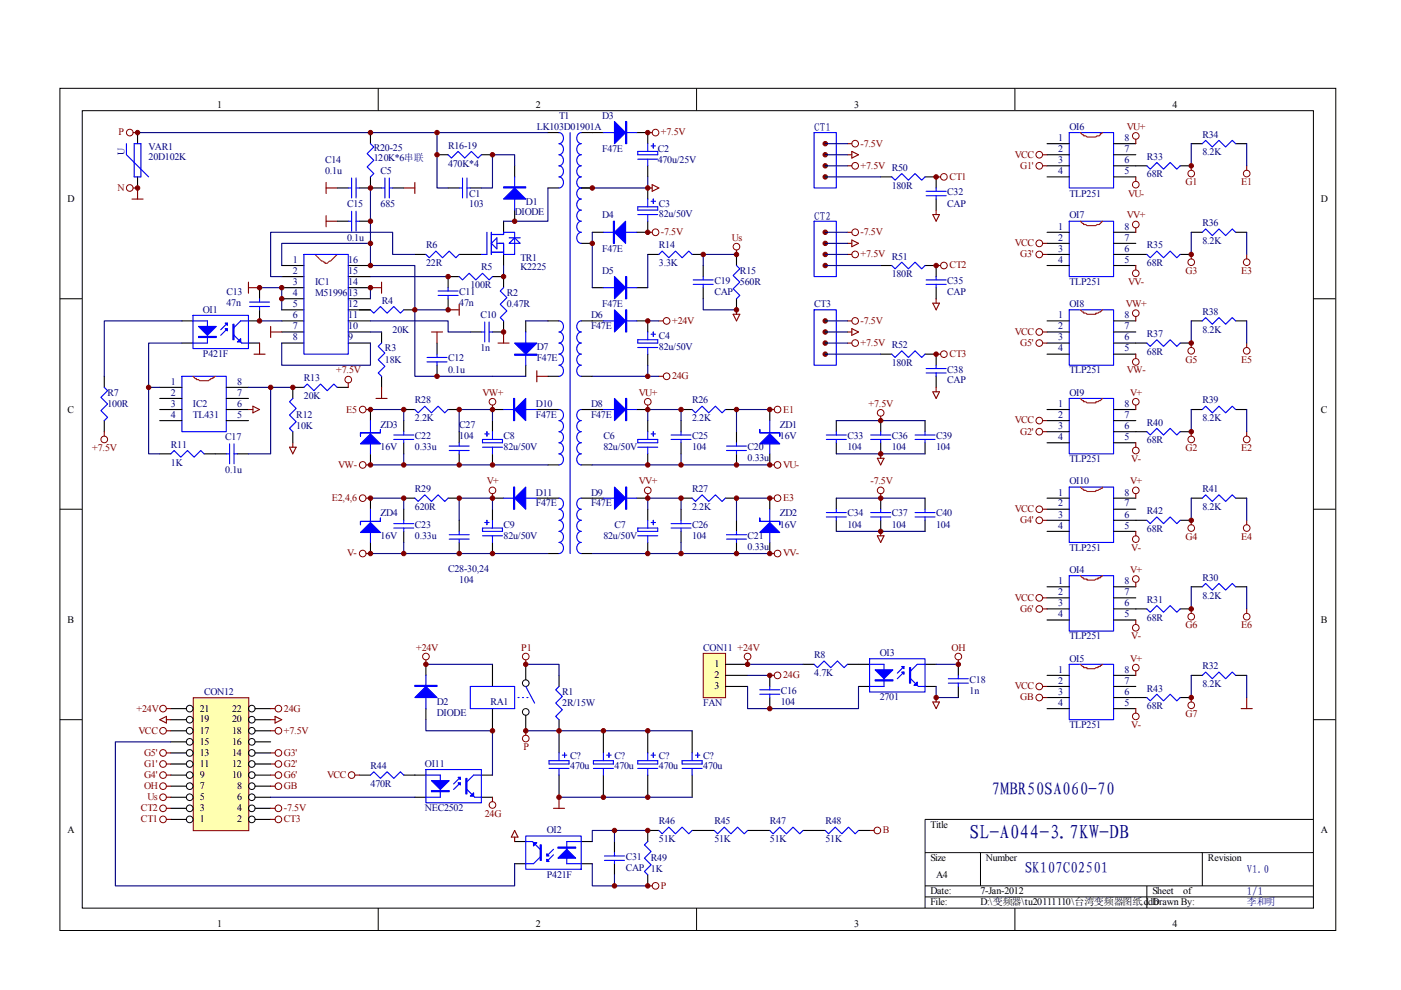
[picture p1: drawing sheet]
<svg xmlns="http://www.w3.org/2000/svg" width="297mm" height="210mm" viewBox="0 0 297 210" stroke-linecap="round" stroke-linejoin="round" font-family="sans-serif">
<defs><g id="words">
<text font-size="4.2" fill="#000080" x="205.6" y="177.8">SL-A044-3.7KW-DB</text>
<text font-size="3.8" fill="#000080" x="210.2" y="168.5">7MBR50SA060-70</text>
<text font-size="3.3" fill="#000080" x="217.3" y="185">SK107C02501</text>
<g font-size="2.3" fill="#000080">
<text x="172.6" y="27.8">CT1</text>
<text x="172.6" y="46.6">CT2</text>
<text x="264.3" y="185.2">V1.0</text>
<text x="264.3" y="189.8">1/1</text>
</g>
<g font-size="2.1">
<text x="46.1" y="22.9">1</text>
<text x="113.6" y="22.9">2</text>
<text x="181.1" y="22.9">3</text>
<text x="248.6" y="22.9">4</text>
<text x="14.3" y="42.8">D</text>
<text x="280.1" y="42.8">D</text>
<text x="14.3" y="87.5">C</text>
<text x="280.1" y="87.5">C</text>
<text x="14.3" y="132.1">B</text>
<text x="280.1" y="132.1">B</text>
<text x="151.5" y="141.5">1</text>
<text x="151.5" y="143.8">2</text>
<text x="151.5" y="146.1">3</text>
<text x="42.3" y="155.5">17</text>
<text x="42.3" y="153.2">19</text>
<text x="42.3" y="150.9">21</text>
<text x="49.2" y="155.5">18</text>
<text x="49.2" y="153.2">20</text>
<text x="49.2" y="150.9">22</text>
<text x="42.3" y="160.3">13</text>
<text x="42.3" y="157.9">15</text>
<text x="49.2" y="160.3">14</text>
<text x="49.2" y="157.9">16</text>
<text x="42.3" y="167.3">7</text>
<text x="42.3" y="164.9">9</text>
<text x="42.3" y="162.6">11</text>
<text x="49.2" y="164.9">10</text>
<text x="49.2" y="162.6">12</text>
<text x="50.3" y="167.3">8</text>
<text x="42.3" y="172">3</text>
<text x="42.3" y="169.6">5</text>
<text x="50.3" y="172">4</text>
<text x="50.3" y="169.6">6</text>
<text x="14.3" y="176.7">A</text>
<text x="42.3" y="174.3">1</text>
<text x="50.3" y="174.3">2</text>
<text x="197.3" y="175.5">Title</text>
<text x="280.1" y="176.7">A</text>
<text x="197.3" y="182.6">Size</text>
<text x="209" y="182.6">Number</text>
<text x="256.1" y="182.6">Revision</text>
<text x="197.3" y="189.6">Date:</text>
<text x="197.3" y="192">File:</text>
<text x="198.5" y="186.1">A4</text>
<text x="207.9" y="189.6">7-Jan-2012</text>
<text x="207.9" y="192">D:\变频器\tu20111110\台湾变频器图纸.ddb</text>
<text x="244.3" y="189.6">Sheet</text>
<text x="244.3" y="192">Drawn By:</text>
<text x="250.9" y="189.6">of</text>
<text x="46.1" y="196.6">1</text>
<text x="113.6" y="196.6">2</text>
<text x="181.1" y="196.6">3</text>
<text x="248.6" y="196.6">4</text>
</g>
<g font-size="2.1" fill="#800000">
<text x="25.1" y="28.7">P</text>
<text x="140.1" y="28.7">+7.5V</text>
<text x="238.9" y="27.5">VU+</text>
<text x="182.5" y="31.1">-7.5V</text>
<text x="182.5" y="35.7">+7.5V R50</text>
<text x="215.1" y="33.5">VCC</text>
<text x="216.3" y="35.7">G1'</text>
<text x="24.9" y="40.5">N</text>
<text x="201.3" y="38.1">CT1</text>
<text x="239.2" y="41.7">VU-</text>
<text x="251.4" y="39.3">G1</text>
<text x="263.1" y="39.3">E1</text>
<text x="238.9" y="46.3">VV+</text>
<text x="140.1" y="49.9">-7.5V</text>
<text x="155.2" y="51.1">Us</text>
<text x="182.5" y="49.9">-7.5V</text>
<text x="215.1" y="52.2">VCC</text>
<text x="182.5" y="54.5">+7.5V R51</text>
<text x="201.3" y="56.9">CT2</text>
<text x="216.3" y="54.5">G3'</text>
<text x="251.4" y="58.1">G3</text>
<text x="263.1" y="58.1">E3</text>
<text x="238.7" y="65.1">VW+</text>
<text x="239.2" y="60.5">VV-</text>
<text x="142.5" y="68.7">+24V</text>
<text x="182.5" y="68.7">-7.5V</text>
<text x="215.1" y="71">VCC</text>
<text x="182.5" y="73.3">+7.5V R52</text>
<text x="201.3" y="75.7">CT3</text>
<text x="216.3" y="73.3">G5'</text>
<text x="251.4" y="76.9">G5</text>
<text x="263.1" y="76.9">E5</text>
<text x="71.3" y="79.2">+7.5V</text>
<text x="102.3" y="83.9">VW+</text>
<text x="135.5" y="83.9">VU+</text>
<text x="142.5" y="80.4">24G</text>
<text x="238.9" y="79.2">VW-</text>
<text x="239.6" y="83.9">V+</text>
<text x="73.4" y="87.5">E5</text>
<text x="166" y="87.5">E1</text>
<text x="184.1" y="86.3">+7.5V</text>
<text x="215.1" y="89.8">VCC</text>
<text x="19.6" y="95.7">+7.5V</text>
<text x="216.3" y="92.1">G2'</text>
<text x="251.4" y="95.7">G2</text>
<text x="263.1" y="95.7">E2</text>
<text x="71.7" y="99.2">VW-</text>
<text x="166" y="99.2">VU-</text>
<text x="239.9" y="98">V-</text>
<text x="70.4" y="106.2">E2,4,6</text>
<text x="103.2" y="102.7">V+</text>
<text x="135.5" y="102.7">VV+</text>
<text x="166" y="106.2">E3</text>
<text x="184.6" y="102.7">-7.5V</text>
<text x="239.6" y="102.7">V+</text>
<text x="215.1" y="108.6">VCC</text>
<text x="216.3" y="110.9">G4'</text>
<text x="73.6" y="118">V-</text>
<text x="166" y="118">VV-</text>
<text x="239.9" y="116.8">V-</text>
<text x="251.4" y="114.5">G4</text>
<text x="263.1" y="114.5">E4</text>
<text x="239.6" y="121.5">V+</text>
<text x="215.1" y="127.4">VCC</text>
<text x="216.3" y="129.7">G6'</text>
<text x="88.2" y="137.9">+24V</text>
<text x="110.5" y="137.9">P1</text>
<text x="201.8" y="137.9">OH</text>
<text x="239.9" y="135.6">V-</text>
<text x="251.4" y="133.2">G6</text>
<text x="263.1" y="133.2">E6</text>
<text x="166" y="143.8">24G</text>
<text x="239.6" y="140.3">V+</text>
<text x="215.1" y="146.1">VCC</text>
<text x="216.3" y="148.5">GB</text>
<text x="29" y="150.9">+24V</text>
<text x="29.4" y="155.5">VCC</text>
<text x="60.2" y="150.9">24G</text>
<text x="60.2" y="155.5">+7.5V</text>
<text x="239.9" y="154.4">V-</text>
<text x="251.4" y="152">G7</text>
<text x="30.6" y="160.3">G5'</text>
<text x="60.2" y="160.3">G3'</text>
<text x="111" y="159.1">P</text>
<text x="30.6" y="162.6">G1'</text>
<text x="30.6" y="164.9">G4'</text>
<text x="30.6" y="167.3">OH</text>
<text x="60.2" y="167.3">GB</text>
<text x="60.2" y="162.6">G2'</text>
<text x="60.2" y="164.9">G6'</text>
<text x="69.3" y="164.9">VCC</text>
<text x="29.9" y="172">CT2</text>
<text x="31.2" y="169.6">Us</text>
<text x="60.2" y="172">-7.5V</text>
<text x="102.8" y="173.2">24G</text>
<text x="29.9" y="174.3">CT1</text>
<text x="60.2" y="174.3">CT3</text>
<text x="187.2" y="176.7">B</text>
<text x="140.1" y="188.4">P</text>
</g>
<g font-size="2.1" fill="#000080">
<text x="113.8" y="27.5">LK103D01901A</text>
<text x="118.5" y="25.2">T1</text>
<text x="127.7" y="25.2">D3</text>
<text x="224.4" y="29.9">1</text>
<text x="226.7" y="27.5">OI6</text>
<text x="238.4" y="29.9">8</text>
<text x="254.9" y="29.2">R34</text>
<text x="26.4" y="32.8" transform="rotate(-90 26.4 32.8)">U</text>
<text x="31.5" y="31.8">VAR1</text>
<text x="31.5" y="33.9">20D102K</text>
<text x="68.9" y="34.6">C14</text>
<text x="79.2" y="32">R20-25</text>
<text x="79.2" y="34.1">120K*6串联</text>
<text x="95" y="31.5">R16-19</text>
<text x="95" y="35.3">470K*4</text>
<text x="127.7" y="32.3">F47E</text>
<text x="139.4" y="32.3">C2</text>
<text x="139.4" y="34.6">470u/25V</text>
<text x="224.4" y="32.3">2</text>
<text x="224.4" y="34.6">3</text>
<text x="238.4" y="34.6">6</text>
<text x="238.4" y="32.3">7</text>
<text x="243.2" y="33.9">R33</text>
<text x="254.9" y="32.9">8.2K</text>
<text x="68.9" y="36.9">0.1u</text>
<text x="80.7" y="36.9">C5</text>
<text x="99.5" y="41.7">C1</text>
<text x="189.1" y="40">180R</text>
<text x="200.8" y="41.4">C32</text>
<text x="224.4" y="36.9">4</text>
<text x="226.7" y="41.7">TLP251</text>
<text x="238.4" y="36.9">5</text>
<text x="243.2" y="37.6">68R</text>
<text x="73.6" y="44">C15</text>
<text x="80.7" y="44">685</text>
<text x="99.5" y="44">103</text>
<text x="109.1" y="45.6">DIODE</text>
<text x="111.5" y="43.5">D1</text>
<text x="127.7" y="46.3">D4</text>
<text x="139.7" y="43.8">C3</text>
<text x="139.7" y="46.1">82u/50V</text>
<text x="200.8" y="43.8">CAP</text>
<text x="226.7" y="46.3">OI7</text>
<text x="73.6" y="51.1">0.1u</text>
<text x="90.3" y="52.7">R6</text>
<text x="127.7" y="53.4">F47E</text>
<text x="139.7" y="52.7">R14</text>
<text x="224.4" y="48.7">1</text>
<text x="224.4" y="51.1">2</text>
<text x="224.4" y="53.4">3</text>
<text x="238.4" y="53.4">6</text>
<text x="238.4" y="51.1">7</text>
<text x="238.4" y="48.7">8</text>
<text x="243.2" y="52.7">R35</text>
<text x="254.9" y="48">R36</text>
<text x="254.9" y="51.7">8.2K</text>
<text x="62.1" y="55.7">1</text>
<text x="62.1" y="58.1">2</text>
<text x="73.8" y="58.1">15</text>
<text x="73.8" y="55.7">16</text>
<text x="90.3" y="56.4">22R</text>
<text x="102" y="57.3">R5</text>
<text x="110.3" y="55.3">TR1</text>
<text x="110.3" y="57.3">K2225</text>
<text x="127.7" y="58.1">D5</text>
<text x="139.7" y="56.4">3.3K</text>
<text x="156.9" y="58.1">R15</text>
<text x="189.1" y="58.8">180R</text>
<text x="224.4" y="55.7">4</text>
<text x="238.4" y="55.7">5</text>
<text x="243.2" y="56.4">68R</text>
<text x="48" y="62.5">C13</text>
<text x="48" y="64.9">47n</text>
<text x="62.1" y="60.5">3</text>
<text x="62.1" y="62.8">4</text>
<text x="62.1" y="65.1">5</text>
<text x="66.8" y="60.5">IC1</text>
<text x="66.8" y="62.8">M5199613</text>
<text x="73.8" y="65.1">12</text>
<text x="73.8" y="60.5">14</text>
<text x="80.9" y="64.4">R4</text>
<text x="97.4" y="62.5">C11</text>
<text x="97.4" y="64.9">47n</text>
<text x="99.7" y="61.1">100R</text>
<text x="107.4" y="62.8">R2</text>
<text x="107.4" y="65.1">0.47R</text>
<text x="127.7" y="65.1">F47E</text>
<text x="151.5" y="60.2">C19</text>
<text x="151.5" y="62.5">CAP</text>
<text x="156.9" y="60.5">560R</text>
<text x="172.6" y="65.1">CT3</text>
<text x="200.8" y="60.2">C35</text>
<text x="200.8" y="62.5">CAP</text>
<text x="226.7" y="60.5">TLP251</text>
<text x="226.7" y="65.1">OI8</text>
<text x="43" y="66.3">OI1</text>
<text x="62.1" y="67.5">6</text>
<text x="62.1" y="69.8">7</text>
<text x="73.8" y="69.8">10</text>
<text x="73.8" y="67.5">11</text>
<text x="83.2" y="70.5">20K</text>
<text x="101.9" y="67.5">C10</text>
<text x="125.3" y="67.5">D6</text>
<text x="125.3" y="69.8">F47E</text>
<text x="139.7" y="71.9">C4</text>
<text x="224.4" y="67.5">1</text>
<text x="224.4" y="69.8">2</text>
<text x="238.4" y="69.8">7</text>
<text x="238.4" y="67.5">8</text>
<text x="243.2" y="71.5">R37</text>
<text x="254.9" y="66.7">R38</text>
<text x="254.9" y="70.5">8.2K</text>
<text x="43" y="75.7">P421F</text>
<text x="62.1" y="72.2">8</text>
<text x="73.8" y="72.2">9</text>
<text x="81.6" y="74.5">R3</text>
<text x="81.6" y="76.9">18K</text>
<text x="95" y="76.6">C12</text>
<text x="101.9" y="74.5">1n</text>
<text x="113.8" y="74.3">D7</text>
<text x="113.8" y="76.6">F47E</text>
<text x="139.7" y="74.3">82u/50V</text>
<text x="189.1" y="77.6">180R</text>
<text x="224.4" y="72.2">3</text>
<text x="224.4" y="74.5">4</text>
<text x="238.4" y="74.5">5</text>
<text x="238.4" y="72.2">6</text>
<text x="243.2" y="75.2">68R</text>
<text x="22.8" y="83.9">R7</text>
<text x="36.2" y="81.5">1</text>
<text x="36.2" y="83.9">2</text>
<text x="50.3" y="83.9">7</text>
<text x="50.3" y="81.5">8</text>
<text x="64.4" y="80.9">R13</text>
<text x="95" y="79">0.1u</text>
<text x="200.8" y="79">C38</text>
<text x="200.8" y="81.3">CAP</text>
<text x="226.7" y="79.2">TLP251</text>
<text x="226.7" y="83.9">OI9</text>
<text x="22.8" y="86.3">100R</text>
<text x="36.2" y="86.3">3</text>
<text x="36.2" y="88.6">4</text>
<text x="40.9" y="86.3">IC2</text>
<text x="40.9" y="88.6">TL431</text>
<text x="50.3" y="88.6">5</text>
<text x="50.3" y="86.3">6</text>
<text x="62.8" y="88.6">R12</text>
<text x="64.4" y="84.6">20K</text>
<text x="88" y="85.5">R28</text>
<text x="88" y="89.3">2.2K</text>
<text x="113.6" y="86.3">D10</text>
<text x="113.6" y="88.6">F47E</text>
<text x="125.3" y="86.3">D8</text>
<text x="125.3" y="88.6">F47E</text>
<text x="146.7" y="85.5">R26</text>
<text x="146.7" y="89.3">2.2K</text>
<text x="224.4" y="86.3">1</text>
<text x="224.4" y="88.6">2</text>
<text x="238.4" y="88.6">7</text>
<text x="238.4" y="86.3">8</text>
<text x="254.9" y="85.5">R39</text>
<text x="254.9" y="89.3">8.2K</text>
<text x="36.2" y="94.9">R11</text>
<text x="47.8" y="93.3">C17</text>
<text x="62.8" y="90.9">10K</text>
<text x="80.7" y="90.7">ZD3</text>
<text x="80.7" y="95.4">16V</text>
<text x="88" y="93.1">C22</text>
<text x="88" y="95.4">0.33u</text>
<text x="97.4" y="90.7">C27</text>
<text x="97.4" y="93.1">104</text>
<text x="106.8" y="93.1">C8</text>
<text x="106.8" y="95.4">82u/50V</text>
<text x="127.9" y="93.1">C6</text>
<text x="127.9" y="95.4">82u/50V</text>
<text x="146.7" y="93.1">C25</text>
<text x="146.7" y="95.4">104</text>
<text x="158.5" y="95.4">C20</text>
<text x="165.4" y="90.7">ZD1</text>
<text x="165.4" y="93.1">16V</text>
<text x="179.7" y="93.1">C33</text>
<text x="179.7" y="95.4">104</text>
<text x="189.1" y="93.1">C36</text>
<text x="189.1" y="95.4">104</text>
<text x="198.5" y="93.1">C39</text>
<text x="198.5" y="95.4">104</text>
<text x="224.4" y="90.9">3</text>
<text x="224.4" y="93.3">4</text>
<text x="238.4" y="93.3">5</text>
<text x="238.4" y="90.9">6</text>
<text x="243.2" y="90.3">R40</text>
<text x="243.2" y="94">68R</text>
<text x="36.2" y="98.7">1K</text>
<text x="47.8" y="100.3">0.1u</text>
<text x="158.5" y="97.8">0.33u</text>
<text x="226.7" y="98">TLP251</text>
<text x="88" y="104.3">R29</text>
<text x="113.6" y="105.1">D11</text>
<text x="113.6" y="107.4">F47E</text>
<text x="125.3" y="105.1">D9</text>
<text x="125.3" y="107.4">F47E</text>
<text x="146.7" y="104.3">R27</text>
<text x="224.4" y="105.1">1</text>
<text x="224.4" y="107.4">2</text>
<text x="226.7" y="102.7">OI10</text>
<text x="238.4" y="107.4">7</text>
<text x="238.4" y="105.1">8</text>
<text x="254.9" y="104.3">R41</text>
<text x="80.7" y="109.5">ZD4</text>
<text x="88" y="108.1">620R</text>
<text x="88" y="111.9">C23</text>
<text x="106.8" y="111.9">C9</text>
<text x="130.3" y="111.9">C7</text>
<text x="146.7" y="108.1">2.2K</text>
<text x="146.7" y="111.9">C26</text>
<text x="165.4" y="109.5">ZD2</text>
<text x="165.4" y="111.9">16V</text>
<text x="179.7" y="109.5">C34</text>
<text x="179.7" y="111.9">104</text>
<text x="189.1" y="109.5">C37</text>
<text x="189.1" y="111.9">104</text>
<text x="198.5" y="109.5">C40</text>
<text x="198.5" y="111.9">104</text>
<text x="224.4" y="109.7">3</text>
<text x="224.4" y="112.1">4</text>
<text x="238.4" y="112.1">5</text>
<text x="238.4" y="109.7">6</text>
<text x="243.2" y="109.1">R42</text>
<text x="243.2" y="112.8">68R</text>
<text x="254.9" y="108.1">8.2K</text>
<text x="80.7" y="114.2">16V</text>
<text x="88" y="114.2">0.33u</text>
<text x="106.8" y="114.2">82u/50V</text>
<text x="127.9" y="114.2">82u/50V</text>
<text x="146.7" y="114.2">104</text>
<text x="158.5" y="114.2">C21</text>
<text x="158.5" y="116.6">0.33u</text>
<text x="226.7" y="116.8">TLP251</text>
<text x="95" y="121.3">C28-30,24</text>
<text x="97.4" y="123.6">104</text>
<text x="224.4" y="123.9">1</text>
<text x="226.7" y="121.5">OI4</text>
<text x="238.4" y="123.9">8</text>
<text x="254.9" y="123.1">R30</text>
<text x="224.4" y="126.2">2</text>
<text x="224.4" y="128.5">3</text>
<text x="224.4" y="130.9">4</text>
<text x="238.4" y="130.9">5</text>
<text x="238.4" y="128.5">6</text>
<text x="238.4" y="126.2">7</text>
<text x="243.2" y="127.9">R31</text>
<text x="243.2" y="131.6">68R</text>
<text x="254.9" y="126.9">8.2K</text>
<text x="149.1" y="137.9">CON11 +24V</text>
<text x="226.7" y="135.6">TLP251</text>
<text x="172.6" y="139.5">R8</text>
<text x="172.6" y="143.4">4.7K</text>
<text x="186.5" y="139.1">OI3</text>
<text x="224.4" y="142.6">1</text>
<text x="226.7" y="140.3">OI5</text>
<text x="238.4" y="142.6">8</text>
<text x="254.9" y="141.9">R32</text>
<text x="43.3" y="147.3">CON12</text>
<text x="92.6" y="149.5">D2</text>
<text x="104" y="149.5">RA1</text>
<text x="119.2" y="147.3">R1</text>
<text x="119.2" y="149.7">2R/15W</text>
<text x="149.1" y="149.7">FAN</text>
<text x="165.5" y="147.1">C16</text>
<text x="165.5" y="149.5">104</text>
<text x="186.5" y="148.5">2701</text>
<text x="205.6" y="144.7">C18</text>
<text x="205.6" y="147.1">1n</text>
<text x="224.4" y="145">2</text>
<text x="224.4" y="147.3">3</text>
<text x="224.4" y="149.7">4</text>
<text x="238.4" y="149.7">5</text>
<text x="238.4" y="147.3">6</text>
<text x="238.4" y="145">7</text>
<text x="243.2" y="146.7">R43</text>
<text x="254.9" y="145.7">8.2K</text>
<text x="92.6" y="151.8">DIODE</text>
<text x="226.7" y="154.4">TLP251</text>
<text x="243.2" y="150.4">68R</text>
<text x="120.9" y="161">C?</text>
<text x="130.3" y="161">C?</text>
<text x="139.7" y="161">C?</text>
<text x="149.1" y="161">C?</text>
<text x="78.6" y="163.1">R44</text>
<text x="78.6" y="166.8">470R</text>
<text x="90.1" y="162.6">OI11</text>
<text x="120.9" y="163.1">470u</text>
<text x="130.3" y="163.1">470u</text>
<text x="139.7" y="163.1">470u</text>
<text x="149.1" y="163.1">470u</text>
<text x="90.1" y="172">NEC2502</text>
<text x="115.9" y="176.7">OI2</text>
<text x="139.7" y="174.8">R46</text>
<text x="139.7" y="178.6">51K</text>
<text x="151.5" y="174.8">R45</text>
<text x="151.5" y="178.6">51K</text>
<text x="163.2" y="174.8">R47</text>
<text x="163.2" y="178.6">51K</text>
<text x="175" y="174.8">R48</text>
<text x="175" y="178.6">51K</text>
<text x="132.7" y="182.3">C31</text>
<text x="132.7" y="184.7">CAP 1K</text>
<text x="138" y="182.6">R49</text>
<text x="115.9" y="186.1">P421F</text>
<text x="264.3" y="192">李和明</text>
</g>
</g></defs>
<g fill="none" stroke="#000" stroke-width=".21">
<path d="M12.7 18.7h270.5v178.6h-270.5zM80.2 18.7v4.7M147.7 18.7v4.7M215.2 18.7v4.7M17.4 23.5h261.1v169h-261.1zM12.7 63.3h4.7M278.4 63.3h4.7M12.7 108h4.7M278.4 108h4.7M12.7 152.6h4.7M278.4 152.6h4.7M278.4 173.7h-82.3v18.8"/>
<path d="M80.2 192.5v4.7M147.7 192.5v4.7M196.1 180.8h82.3M196.1 187.8h82.3M196.1 190.2h82.3M207.9 180.8v7M215.2 192.5v4.7M243.2 187.8v4.7M254.9 180.8v7"/>
</g>
<g fill="none" stroke="#800000" stroke-width=".21">
<circle cx="27.5" cy="39.9" r=".71"/>
<circle cx="27.5" cy="28.1" r=".71"/>
<circle cx="139" cy="28.1" r=".71"/>
<circle cx="139" cy="49.2" r=".71"/>
<circle cx="156.1" cy="52.3" r=".71"/>
<circle cx="141.3" cy="79.8" r=".71"/>
<circle cx="141.3" cy="68" r=".71"/>
<circle cx="22.1" cy="93.2" r=".71"/>
<circle cx="73.8" cy="80.5" r=".71"/>
<circle cx="76.9" cy="98.6" r=".71"/>
<circle cx="76.9" cy="86.8" r=".71"/>
<circle cx="104.4" cy="85.2" r=".71"/>
<circle cx="137.3" cy="85.2" r=".71"/>
<circle cx="164.8" cy="98.6" r=".71"/>
<circle cx="164.9" cy="86.8" r=".7"/>
<circle cx="76.9" cy="105.6" r=".71"/>
<circle cx="76.9" cy="117.4" r=".71"/>
<circle cx="104.4" cy="104" r=".71"/>
<circle cx="137.3" cy="104" r=".71"/>
<circle cx="164.9" cy="105.6" r=".7"/>
<circle cx="164.9" cy="117.4" r=".7"/>
</g>
<g fill="none" stroke="#800000" stroke-width=".23">
<path d="M28.2 28.1h1M28.2 39.9h1v2.3M69.1 39.9h2.4M69.1 38.7v2.3M85.6 39.9h2.4M88 38.7v2.3M137.3 28.1h1M137.3 39.9h1M138.3 39.2l1.4 .7-1.4 .7zM28 42.2h2.3M52.7 59.8v2.4M69.1 45.7v2.4"/>
<path d="M69.1 46.9h2.4M80.9 59.8v2.4M137.3 49.3h1M156.2 53v.9M52.7 61h2.3M53.9 75.1h2.3M55 72.7v2.4M57.4 69.2v2.4M57.4 70.4h2.3M78.5 61h2.4M91.5 70.4h2.3M92.7 70.4v2.3"/>
<path d="M95 65.7h2.4M97.4 64.5v2.4M105.6 72.7h2.3M106.8 70.4v2.3M113.8 78.6v2.4M113.8 79.8h2.4M139.7 79.8h.9M139.7 68h.9M155.4 66.6h1.5l-.7 1.4zM156.2 65.7v.9M22.1 91.5v1M52.7 86.8h.9"/>
<path d="M53.6 86.1l1.4 .7-1.4 .7zM61.4 94.8h1.4l-.7 1.4zM62.1 93.9v.9M73.8 81.2v.9M77.6 86.8h.9M77.6 98.6h.9M79.7 84.5h2.4M80.9 82.1v2.4M104.4 85.9v.9M137.3 85.9v.9M163.2 86.8h.9M163.2 98.6h.9"/>
<path d="M77.6 117.4h.9M77.6 105.6h.9M104.4 104.7v.9M137.3 104.7v.9M163.2 117.4h.9M163.2 105.6h.9"/>
</g>
<g fill="none" stroke="#000" stroke-width=".23">
<path d="M71.5 39.9h2.3M76.2 39.9h4.7M78.5 28.1v2.4M78.5 37.5v2.4M83.2 39.9h2.4M92.7 32.8h2.3M95 39.9h2.4M99.7 39.9h2.4M102.1 32.8h2.3M109.1 35.2v2.3M116.2 39.9h2.3M116.2 28.1h2.3"/>
<path d="M123.2 39.9h2.4M123.2 28.1h4.7M135 28.1h2.3v2.4M137.3 35.2v2.3M137.3 39.9v2.3M59.7 56.3h4.7M59.7 58.6h4.7M71.5 46.9h2.3M73.8 56.3h4.7M73.8 58.6h4.7M76.2 46.9h2.3M88 53.9h2.3"/>
<path d="M97.4 58.6h-2.4v2.4M97.4 53.9h4.7M104.4 58.6h2.4v2.4M106.8 46.9v2.4M106.8 53.9v2.4M109.1 44.6v2.3M123.2 51.6h2.4M125.6 49.3h2.3M137.3 46.9v2.4h-2.3M22.1 79.8v2.3M38.6 68h2.3M38.6 72.7h2.3"/>
<path d="M52.7 72.7h2.3M55 65.7v2.3h-2.3M55 61v2.3M59.7 61h4.7M59.7 63.3h4.7M59.7 65.7h4.7M59.7 68h4.7M59.7 70.4h4.7M59.7 72.7h4.7M73.8 61h4.7M73.8 63.3h4.7M73.8 65.7h4.7"/>
<path d="M73.8 68h4.7M73.8 70.4h4.7M73.8 72.7h4.7M80.9 70.4v2.3M80.9 79.8v2.3M85.6 65.7h2.4M92.7 72.7v2.4M92.7 77.4v2.4M95 63.3v2.4M99.7 70.4h2.4M106.8 68v2.4h-2.4M111.5 68v2.4"/>
<path d="M111.5 77.4v2.4M116.2 68h2.3M116.2 79.8h2.3M123.2 68h4.7M123.2 79.8h2.4M125.6 61h2.3M135 61h2.3M135 68h2.3v2.4M137.3 75.1v2.3M22.1 89.2v2.3M33.9 82.1h4.7M33.9 84.5h4.7"/>
<path d="M33.9 86.8h4.7M33.9 89.2h4.7M33.9 96.2h2.3M43.3 96.2h4.7M48 82.1h4.7M48 84.5h4.7M48 86.8h4.7M48 89.2h4.7M50.3 96.2h2.4M62.1 91.5v2.4M64.4 82.1h-2.3v2.4M71.5 82.1h2.3"/>
<path d="M78.5 86.8v2.4M78.5 96.2v2.4M85.6 86.8h2.4M85.6 89.2v2.3M85.6 93.9v2.3M95 86.8h2.4M97.4 91.5v2.4M97.4 96.2v2.4M104.4 86.8h2.4M104.4 89.2v2.3M104.4 96.2v2.4M113.8 86.8h4.7"/>
<path d="M116.2 98.6h2.3M123.2 86.8h4.7M123.2 98.6h2.4M135 86.8h2.3M137.3 89.2v2.3M137.3 96.2v2.4M144.4 86.8h2.3M144.4 89.2v2.3M144.4 93.9v2.3M153.8 86.8h2.4M156.2 91.5v2.4M156.2 96.2v2.4"/>
<path d="M163.2 86.8v2.4M163.2 96.2v2.4M78.5 105.6v2.4M78.5 115v2.4M85.6 105.6h2.4M85.6 108v2.3M85.6 112.7v2.3M95 105.6h2.4M97.4 110.3v2.4M97.4 115v2.4M104.4 105.6h2.4M104.4 108v2.3"/>
<path d="M104.4 115v2.4M113.8 105.6h4.7M116.2 117.4h2.3M123.2 105.6h4.7M123.2 117.4h2.4M135 105.6h2.3M137.3 108v2.3M137.3 115v2.4M144.4 105.6h2.3M144.4 108v2.3M144.4 112.7v2.3M153.8 105.6h2.4"/>
<path d="M156.2 110.3v2.4M156.2 115v2.4M163.2 105.6v2.4M163.2 115v2.4"/>
</g>
<path d="M66.8 53.9l.2 .3a3.7 3.7 0 0 0 1.9 1.4v.2a.75 .75 0 0 0 .9-.4h.3l1.4-1.5M40.9 79.8l.5 .5h.2v.2h.5l.2 .2h1.9l.5-.2v-.2h.5v-.3l.4-.2" fill="none" stroke="#f00" stroke-width=".23"/>
<g fill="none" stroke="#00f" stroke-width=".23">
<path d="M73.8 39.9h.7M74.5 37.7v4.3M75.5 39.9h.7M75.5 37.7v4.3M78.5 30.5l.8 .7-1.5 1.4 1.5 1.4-1.5 1.4 1.5 1.4-.8 .7M80.9 39.9h.7M81.6 37.7v4.3M82.5 39.9h.7M82.5 37.7v4.3M95 32.8l.7 .7 1.4-1.4 1.4 1.4 1.4-1.4 1.5 1.4 .7-.7M97.4 39.9h.7M98.1 37.7v4.3"/>
<path d="M99 39.9h.7M99 37.7v4.3M109.1 37.5v7.1M118.5 28.1a1.2 1.2 0 0 1 1 1.2 1.2 1.2 0 0 1-1 1.2 1.2 1.2 0 0 1 1 1.1 1.2 1.2 0 0 1-1 1.2 1.2 1.2 0 0 1 1 1.2 1.2 1.2 0 0 1-1 1.2 1.2 1.2 0 0 1 1 1.1 1.2 1.2 0 0 1-1 1.2 1.2 1.2 0 0 1 1 1.2 1.2 1.2 0 0 1-1 1.2M120.9 28.1v89.3M123.2 28.1a1.2 1.2 0 0 0-.9 1.2 1.2 1.2 0 0 0 .9 1.2 1.21 1.21 0 0 0-.9 1.1 1.21 1.21 0 0 0 .9 1.2 1.2 1.2 0 0 0-.9 1.2 1.2 1.2 0 0 0 .9 1.2 1.2 1.2 0 0 0-.9 1.1 1.2 1.2 0 0 0 .9 1.2 1.2 1.2 0 0 0-.9 1.2 1.2 1.2 0 0 0 .9 1.2 1.2 1.2 0 0 0-.9 1.1 1.2 1.2 0 0 0 .9 1.2 1.2 1.2 0 0 0-.9 1.2 1.2 1.2 0 0 0 .9 1.2 1.2 1.2 0 0 0-.9 1.1 1.2 1.2 0 0 0 .9 1.2 1.21 1.21 0 0 0-.9 1.2 1.21 1.21 0 0 0 .9 1.2 1.2 1.2 0 0 0-.9 1.1 1.2 1.2 0 0 0 .9 1.2M127.9 28.1h7.1M135.2 32.1h4.3v.7h-4.3zM135.2 33.7h4.3M137.3 30.5v1.6M137.3 33.7v1.5M138 30.9h1"/>
<path d="M138.5 30.5v.9M64.4 53.9h9.4v21.2h-9.4zM73.8 46.9h.7M74.5 44.8v4.2M75.5 44.8v4.2M75.5 46.9h.7M90.3 53.9l.7 .8 1.4-1.5 1.4 1.5 1.4-1.5 1.5 1.5 .7-.8M97.4 58.6l.7 .7 1.4-1.4 1.4 1.4 1.4-1.4 1.4 1.4 .7-.7M103.2 49.3v4.6h-1.1M104.2 49.7h2.6v-.4h2.3v4.6h-2.3v-2.3h-1.4M104.2 49.3v4.6M104.2 53.5h2.6"/>
<path d="M104.2 51.6l1.2-1.2v2.4zM107.9 51.6l1.2-1.2 1.2 1.2zM107.9 50.4h2.4M127.9 49.3h7.1M135.2 43.9h4.3v.7h-4.3zM135.2 45.5h4.3M137.3 42.2v1.7M137.3 45.5v1.4M138 42.7h1M138.5 42.2v.9M38.6 79.8h9.4v11.7h-9.4zM40.9 66.9h11.8v7h-11.8z"/>
<path d="M40.9 68h3.1v4.7h-3.1M48.2 69.7l-1.4 1.4M48.2 68.5l-1.4 1.4M49.6 71.1l1.7 1.6h1.4M52.7 68h-1.7l-1.4 1.5M52.9 65h4.2M52.9 64h4.2M55 63.3v.7M55 65v.7M78.5 65.7l.8 .7 1.4-1.4 1.4 1.4 1.4-1.4 1.4 1.4 .7-.7M80.9 72.7l-.7 .7 1.4 1.5-1.4 1.4 1.4 1.4-1.4 1.4 .7 .7M90.5 75.8h4.3"/>
<path d="M90.5 76.7h4.3M92.7 75.1v.7M92.7 76.7v.7M92.9 62.6h4.2M92.9 61.7h4.2M95 61v.7M95 62.6v.7M102.1 70.4h.7M102.8 68.3v4.2M103.7 70.4h.7M103.7 68.3v4.2M106.8 61l-.7 .7 1.4 1.4-1.4 1.4 1.4 1.4-1.4 1.4 .7 .7"/>
<path d="M111.5 70.4v7M118.5 68a1.2 1.2 0 0 1 1 1.2 1.2 1.2 0 0 1-1 1.2 1.2 1.2 0 0 1 1 1.2 1.2 1.2 0 0 1-1 1.1 1.2 1.2 0 0 1 1 1.2 1.2 1.2 0 0 1-1 1.2 1.2 1.2 0 0 1 1 1.2 1.2 1.2 0 0 1-1 1.1 1.2 1.2 0 0 1 1 1.2 1.2 1.2 0 0 1-1 1.2M123.2 68a1.2 1.2 0 0 0-.9 1.2 1.2 1.2 0 0 0 .9 1.2 1.2 1.2 0 0 0-.9 1.2 1.2 1.2 0 0 0 .9 1.1 1.2 1.2 0 0 0-.9 1.2 1.2 1.2 0 0 0 .9 1.2 1.2 1.2 0 0 0-.9 1.2 1.2 1.2 0 0 0 .9 1.1 1.2 1.2 0 0 0-.9 1.2 1.2 1.2 0 0 0 .9 1.2M127.9 68h7.1M127.9 61h7.1M135.2 72h4.3v.7h-4.3zM135.2 73.7h4.3M137.3 70.4v1.6M137.3 73.7v1.4M138 70.9h1M138.5 70.4v.9M22.1 82.1l.7 .7-1.4 1.4 1.4 1.5-1.4 1.4 1.4 1.4-.7 .7"/>
<path d="M36.2 96.2l.7-.7 1.4 1.4 1.4-1.4 1.5 1.4 1.4-1.4 .7 .7M48 96.2h.7M48.7 94.1v4.2M49.6 96.2h.7M49.6 94.1v4.2M62.1 84.5l-.7 .7 1.4 1.4-1.4 1.4 1.4 1.4-1.4 1.4 .7 .7M64.4 82.1l.7-.7 1.5 1.4 1.4-1.4 1.4 1.4 1.4-1.4 .7 .7M78.5 89.2v7M83.5 93.2h4.2M83.5 92.2h4.2M85.6 91.5v.7M85.6 93.2v.7"/>
<path d="M88 86.8l.7 .7 1.4-1.4 1.4 1.4 1.4-1.4 1.4 1.4 .7-.7M95.2 94.6h4.3M95.2 95.5h4.3M97.4 93.9v.7M97.4 95.5v.7M102.3 94.8h4.2M102.3 93.2h4.2v.7h-4.2zM102.8 92h.9M103.2 91.5v1M104.4 91.5v1.7M104.4 94.8v1.4M106.8 86.8h7"/>
<path d="M118.5 86.8a1.2 1.2 0 0 1 1 1.2 1.2 1.2 0 0 1-1 1.2 1.2 1.2 0 0 1 1 1.2 1.2 1.2 0 0 1-1 1.1 1.2 1.2 0 0 1 1 1.2 1.2 1.2 0 0 1-1 1.2 1.2 1.2 0 0 1 1 1.2 1.2 1.2 0 0 1-1 1.1M118.5 96.2a1.2 1.2 0 0 1 1 1.2 1.2 1.2 0 0 1-1 1.2M123.2 96.2a1.2 1.2 0 0 0-.9 1.2 1.2 1.2 0 0 0 .9 1.2M123.2 86.8a1.2 1.2 0 0 0-.9 1.2 1.2 1.2 0 0 0 .9 1.2 1.2 1.2 0 0 0-.9 1.2 1.2 1.2 0 0 0 .9 1.1 1.2 1.2 0 0 0-.9 1.2 1.2 1.2 0 0 0 .9 1.2 1.2 1.2 0 0 0-.9 1.2 1.2 1.2 0 0 0 .9 1.1M127.9 86.8h7.1M135.2 93.2h4.3v.7h-4.3zM135.2 94.8h4.3M137.3 91.5v1.7M137.3 94.8v1.4M138 92h1M138.5 91.5v1M142.3 93.2h4.2"/>
<path d="M142.3 92.2h4.2M144.4 91.5v.7M144.4 93.2v.7M146.7 86.8l.7 .7 1.5-1.4 1.4 1.4 1.4-1.4 1.4 1.4 .7-.7M154 94.6h4.3M154 95.5h4.3M156.2 93.9v.7M156.2 95.5v.7M163.2 89.2v7M78.5 108v7M83.5 112h4.2M83.5 111h4.2"/>
<path d="M85.6 110.3v.7M85.6 112v.7M88 105.6l.7 .7 1.4-1.4 1.4 1.4 1.4-1.4 1.4 1.4 .7-.7M95.2 113.4h4.3M95.2 114.3h4.3M97.4 112.7v.7M97.4 114.3v.7M102.3 113.6h4.2M102.3 112h4.2v.7h-4.2zM102.8 110.8h.9M103.2 110.3v1M104.4 110.3v1.7"/>
<path d="M104.4 113.6v1.4M106.8 105.6h7M118.5 105.6a1.2 1.2 0 0 1 1 1.2 1.2 1.2 0 0 1-1 1.2 1.2 1.2 0 0 1 1 1.1 1.2 1.2 0 0 1-1 1.2 1.2 1.2 0 0 1 1 1.2 1.2 1.2 0 0 1-1 1.2 1.2 1.2 0 0 1 1 1.1 1.2 1.2 0 0 1-1 1.2 1.2 1.2 0 0 1 1 1.2 1.2 1.2 0 0 1-1 1.2M123.2 105.6a1.2 1.2 0 0 0-.9 1.2 1.2 1.2 0 0 0 .9 1.2 1.21 1.21 0 0 0-.9 1.1 1.21 1.21 0 0 0 .9 1.2 1.2 1.2 0 0 0-.9 1.2 1.2 1.2 0 0 0 .9 1.2 1.2 1.2 0 0 0-.9 1.1 1.2 1.2 0 0 0 .9 1.2 1.2 1.2 0 0 0-.9 1.2 1.2 1.2 0 0 0 .9 1.2M127.9 105.6h7.1M135.2 112h4.3v.7h-4.3zM135.2 113.6h4.3M137.3 110.3v1.7M137.3 113.6v1.4M138 110.8h1M138.5 110.3v1M142.3 112h4.2"/>
<path d="M142.3 111h4.2M144.4 110.3v.7M144.4 112v.7M146.7 105.6l.7 .7 1.5-1.4 1.4 1.4 1.4-1.4 1.4 1.4 .7-.7M154 113.4h4.3M154 114.3h4.3M156.2 112.7v.7M156.2 114.3v.7M163.2 108v7"/>
</g>
<g fill="none" stroke="#000080" stroke-width=".23">
<path d="M29.2 28.1h87M78.5 39.9v11.7M92.7 28.1v11.8h2.3M109.1 35.2v-2.4h-4.7v7.1h-2.3M116.2 39.9v7h-9.4M137.3 37.5v2.4h-11.7M59.7 56.3v-4.7h18.8v4.7h9.5v23.5h23.5M78.5 58.6h16.5M88 53.9h-4.8v-4.6h-25.8v9.3h2.3M106.8 56.3v2.3M125.6 49.3v11.7M38.6 72.7h-7.1v9.4h2.4"/>
<path d="M38.6 68h-16.5v11.8M55 61h4.7v4.7M55 68h4.7M59.7 72.7v4.7h18.8v-4.7M78.5 68h16.5v2.4h4.7M78.5 61v2.3M78.5 70.4h2.4M88 65.7h7M111.5 68h4.7M125.6 79.8h14.1M137.3 68h2.4M137.3 77.4v2.4"/>
<path d="M31.5 82.1v14.1h2.4M52.7 82.1h4.7v14.1h-4.7M57.4 82.1h4.7M78.5 98.6h37.7M78.5 86.8h7.1v2.4M85.6 96.2v2.4M104.4 89.2v-2.4h-7v4.7M125.6 98.6h37.6M137.3 89.2v-2.4h7.1v2.4M144.4 96.2v2.4M163.2 86.8h-7v4.7M78.5 105.6h7.1v2.4"/>
<path d="M78.5 117.4h37.7M85.6 115v2.4M104.4 108v-2.4h-7v4.7M125.6 117.4h37.6M137.3 108v-2.4h7.1v2.4M144.4 115v2.4M163.2 105.6h-7v4.7"/>
</g>
<g fill="#00f" stroke="#00f" stroke-width=".23">
<path d="M42.1 69.2h3.8l-1.9 1.9z"/>
<path d="M47.7 68.5h.5v.5z"/>
<path d="M47.7 69.7h.5v.5z"/>
<path d="M50.3 72.5l.7-.7v.7z"/>
<path d="M109.1 39.9l2.4 2.3h-4.7z"/>
<path d="M109.1 72.7h4.7l-2.3 2.4z"/>
<path d="M130.3 25.8l2.3 2.3-2.3 2.4z"/>
<path d="M130.3 58.6l2.3 2.4-2.3 2.3z"/>
<path d="M130.3 49.3l2.3-2.4v4.7z"/>
<path d="M130.3 65.7l2.3 2.3-2.3 2.4z"/>
<path d="M130.3 84.5l2.3 2.3-2.3 2.4z"/>
<path d="M130.3 103.3l2.3 2.3-2.3 2.4z"/>
<path d="M109.1 86.8l2.4-2.3v4.7z"/>
<path d="M109.1 105.6l2.4-2.3v4.7z"/>
<path d="M161.1 94.1l2.1-2.1 2.1 2.1z"/>
<path d="M161.1 112.9l2.1-2.1 2.1 2.1z"/>
<path d="M78.5 110.8l2.2 2.1h-4.3z"/>
<path d="M76.4 94.1l2.1-2.1 2.2 2.1z"/>
<path d="M42.1 71.3h3.8v.3h-3.8z" fill-rule="evenodd"/>
<path d="M49.4 68.7h.2v3.3h-.2z" fill-rule="evenodd"/>
<path d="M106.8 39.6h4.7v.3h-4.7z" fill-rule="evenodd"/>
<path d="M109.1 75.1h4.7v.2h-4.7z" fill-rule="evenodd"/>
<path d="M132.6 25.8h.3v4.7h-.3z" fill-rule="evenodd"/>
<path d="M132.6 58.6h.3v4.7h-.3z" fill-rule="evenodd"/>
<path d="M130 46.9h.3v4.7h-.3z" fill-rule="evenodd"/>
<path d="M132.6 65.7h.3v4.7h-.3z" fill-rule="evenodd"/>
<path d="M132.6 84.5h.3v4.7h-.3z" fill-rule="evenodd"/>
<path d="M132.6 103.3h.3v4.7h-.3z" fill-rule="evenodd"/>
<path d="M108.9 84.5h.2v4.7h-.2z" fill-rule="evenodd"/>
<path d="M108.9 103.3h.2v4.7h-.2z" fill-rule="evenodd"/>
<path d="M161.1 91.1v.7h4.2v.7v-.7h-4.2z" fill-rule="evenodd"/>
<path d="M161.1 109.8v.8h4.2v.7v-.7h-4.2z" fill-rule="evenodd"/>
<path d="M76.4 110.6v.7v-.7h4.3v-.8v.8z" fill-rule="evenodd"/>
<path d="M76.4 91.8v.7v-.7h4.3v-.7v.7z" fill-rule="evenodd"/>
</g>
<g fill="#800000" stroke="#800000" stroke-width=".21">
<circle cx="59.7" cy="61" r=".47"/>
<circle cx="59.7" cy="63.3" r=".47"/>
<circle cx="78.5" cy="61" r=".47"/>
<circle cx="78.5" cy="56.3" r=".47"/>
<circle cx="106.8" cy="70.4" r=".47"/>
<circle cx="106.8" cy="58.6" r=".47"/>
<circle cx="88" cy="65.7" r=".47"/>
<circle cx="78.5" cy="51.6" r=".47"/>
<circle cx="78.5" cy="28.1" r=".47"/>
<circle cx="78.5" cy="39.9" r=".47"/>
<circle cx="95" cy="58.6" r=".47"/>
<circle cx="55" cy="68" r=".47"/>
<circle cx="55" cy="61" r=".47"/>
<circle cx="95" cy="65.7" r=".47"/>
<circle cx="78.5" cy="46.9" r=".47"/>
<circle cx="92.7" cy="79.8" r=".47"/>
<circle cx="137.3" cy="68" r=".47"/>
<circle cx="62.1" cy="82.1" r=".47"/>
<circle cx="31.5" cy="82.1" r=".47"/>
<circle cx="57.4" cy="82.1" r=".47"/>
<circle cx="137.3" cy="79.8" r=".47"/>
<circle cx="109.1" cy="46.9" r=".47"/>
<circle cx="92.7" cy="32.8" r=".47"/>
<circle cx="92.7" cy="28.1" r=".47"/>
<circle cx="104.4" cy="32.8" r=".47"/>
<circle cx="137.3" cy="39.9" r=".47"/>
<circle cx="125.6" cy="39.9" r=".47"/>
<circle cx="125.6" cy="51.6" r=".47"/>
<circle cx="137.3" cy="105.6" r=".47"/>
<circle cx="144.4" cy="105.6" r=".47"/>
<circle cx="137.3" cy="117.4" r=".47"/>
<circle cx="156.1" cy="117.4" r=".47"/>
<circle cx="156.1" cy="105.6" r=".47"/>
<circle cx="144.4" cy="117.4" r=".47"/>
<circle cx="137.3" cy="98.6" r=".47"/>
<circle cx="156.1" cy="98.6" r=".47"/>
<circle cx="156.1" cy="86.8" r=".47"/>
<circle cx="144.4" cy="86.8" r=".47"/>
<circle cx="137.3" cy="86.8" r=".47"/>
<circle cx="144.4" cy="98.6" r=".47"/>
<circle cx="104.4" cy="98.6" r=".47"/>
<circle cx="97.4" cy="98.6" r=".47"/>
<circle cx="104.4" cy="86.8" r=".47"/>
<circle cx="97.4" cy="86.8" r=".47"/>
<circle cx="85.6" cy="86.8" r=".47"/>
<circle cx="85.6" cy="98.6" r=".47"/>
<circle cx="85.6" cy="105.6" r=".47"/>
<circle cx="97.4" cy="105.6" r=".47"/>
<circle cx="104.4" cy="105.6" r=".47"/>
<circle cx="104.4" cy="117.4" r=".47"/>
<circle cx="85.6" cy="117.4" r=".47"/>
</g>
<path d="M41.1 148h11.6v28.1h-11.6z" fill="#ffffb0"/>
<g fill="none" stroke="#800000" stroke-width=".21">
<path d="M41 147.9h11.7v28.2h-11.7z"/>
<circle cx="220.3" cy="32.8" r=".71"/>
<circle cx="220.3" cy="35.2" r=".71"/>
<circle cx="240.8" cy="39.2" r=".7"/>
<circle cx="240.8" cy="28.8" r=".7"/>
<circle cx="252.6" cy="36.8" r=".7"/>
<circle cx="264.3" cy="36.8" r=".7"/>
<circle cx="220.3" cy="51.6" r=".71"/>
<circle cx="220.3" cy="53.9" r=".71"/>
<circle cx="240.8" cy="47.6" r=".7"/>
<circle cx="240.8" cy="57.9" r=".7"/>
<circle cx="252.6" cy="55.6" r=".7"/>
<circle cx="264.3" cy="55.6" r=".7"/>
<circle cx="220.3" cy="72.7" r=".71"/>
<circle cx="220.3" cy="70.4" r=".71"/>
<circle cx="240.8" cy="76.7" r=".71"/>
<circle cx="240.8" cy="66.4" r=".7"/>
<circle cx="252.6" cy="74.4" r=".7"/>
<circle cx="264.3" cy="74.4" r=".7"/>
<circle cx="220.3" cy="91.5" r=".71"/>
<circle cx="220.3" cy="89.2" r=".71"/>
<circle cx="240.8" cy="85.2" r=".71"/>
<circle cx="240.8" cy="95.5" r=".71"/>
<circle cx="252.6" cy="93.2" r=".71"/>
<circle cx="264.3" cy="93.2" r=".71"/>
<circle cx="220.3" cy="110.3" r=".71"/>
<circle cx="220.3" cy="108" r=".71"/>
<circle cx="240.8" cy="104" r=".7"/>
<circle cx="240.8" cy="114.3" r=".7"/>
<circle cx="252.6" cy="112" r=".7"/>
<circle cx="264.3" cy="112" r=".7"/>
<circle cx="90.3" cy="139.2" r=".71"/>
<circle cx="111.5" cy="139.2" r=".7"/>
<circle cx="220.3" cy="129.1" r=".71"/>
<circle cx="220.3" cy="126.8" r=".71"/>
<circle cx="240.8" cy="122.8" r=".7"/>
<circle cx="240.8" cy="133.1" r=".7"/>
<circle cx="252.6" cy="130.7" r=".7"/>
<circle cx="264.3" cy="130.7" r=".7"/>
<circle cx="34.6" cy="159.6" r=".71"/>
<circle cx="34.6" cy="154.9" r=".7"/>
<circle cx="34.6" cy="150.2" r=".7"/>
<circle cx="59" cy="159.6" r=".71"/>
<circle cx="59" cy="154.9" r=".71"/>
<circle cx="59" cy="150.2" r=".71"/>
<circle cx="111.5" cy="156.6" r=".71"/>
<circle cx="220.3" cy="145.5" r=".71"/>
<circle cx="220.3" cy="147.9" r=".71"/>
<circle cx="240.8" cy="141.6" r=".7"/>
<circle cx="240.8" cy="151.9" r=".7"/>
<circle cx="252.6" cy="149.5" r=".7"/>
<circle cx="34.6" cy="162" r=".7"/>
<circle cx="34.6" cy="164.3" r=".7"/>
<circle cx="59" cy="162" r=".71"/>
<circle cx="59" cy="164.3" r=".71"/>
<circle cx="59" cy="171.4" r=".71"/>
<circle cx="59" cy="166.7" r=".71"/>
<circle cx="74.5" cy="164.3" r=".71"/>
<circle cx="104.4" cy="170.7" r=".71"/>
<circle cx="186" cy="176.1" r=".71"/>
<circle cx="139" cy="187.8" r=".71"/>
</g>
<g fill="none" stroke="#000" stroke-width=".21">
<circle cx="40.2" cy="157.3" r=".71"/>
<circle cx="40.2" cy="159.6" r=".71"/>
<circle cx="40.2" cy="152.6" r=".71"/>
<circle cx="40.2" cy="154.9" r=".71"/>
<circle cx="40.2" cy="150.2" r=".71"/>
<circle cx="53.4" cy="157.3" r=".71"/>
<circle cx="53.4" cy="159.6" r=".71"/>
<circle cx="53.4" cy="152.6" r=".7"/>
<circle cx="53.4" cy="154.9" r=".7"/>
<circle cx="53.4" cy="150.2" r=".7"/>
<circle cx="111.5" cy="150.9" r=".7"/>
<circle cx="111.5" cy="144.8" r=".7"/>
<circle cx="40.2" cy="173.7" r=".71"/>
<circle cx="40.2" cy="162" r=".71"/>
<circle cx="40.2" cy="164.3" r=".71"/>
<circle cx="40.2" cy="171.4" r=".71"/>
<circle cx="40.2" cy="169" r=".71"/>
<circle cx="40.2" cy="166.7" r=".71"/>
<circle cx="53.4" cy="173.7" r=".71"/>
<circle cx="53.4" cy="162" r=".7"/>
<circle cx="53.4" cy="164.3" r=".7"/>
<circle cx="53.4" cy="171.4" r=".7"/>
<circle cx="53.4" cy="169" r=".7"/>
<circle cx="53.4" cy="166.7" r=".7"/>
</g>
<g fill="none" stroke="#000" stroke-width=".23">
<path d="M222 30.5h4.7M222 32.8h4.7M222 35.2h4.7M222 37.5h4.7M236.1 30.5h4.7M236.1 32.8h4.7M236.1 35.2h7.1M236.1 37.5h4.7M250.2 35.2h2.4M252.6 30.5h2.3M262 30.5h2.3M137.3 53.9h2.4"/>
<path d="M146.7 53.9h2.4M149.1 56.3v2.3M156.2 53.9v2.4M222 53.9h4.7M222 49.3h4.7M222 51.6h4.7M222 56.3h4.7M236.1 53.9h7.1M236.1 49.3h4.7M236.1 51.6h4.7M236.1 56.3h4.7M250.2 53.9h2.4"/>
<path d="M252.6 49.3h2.3M262 49.3h2.3M149.1 61v2.3M156.2 63.3v2.4M222 68h4.7M222 70.4h4.7M222 72.7h4.7M222 75.1h4.7M236.1 68h4.7M236.1 70.4h4.7M236.1 72.7h7.1M236.1 75.1h4.7"/>
<path d="M250.2 72.7h2.4M252.6 68h2.3M262 68h2.3M222 86.8h4.7M222 89.2h4.7M222 91.5h4.7M222 93.9h4.7M236.1 86.8h4.7M236.1 89.2h4.7M236.1 91.5h7.1M236.1 93.9h4.7M250.2 91.5h2.4"/>
<path d="M252.6 86.8h2.3M262 86.8h2.3M222 105.6h4.7M222 108h4.7M222 110.3h4.7M222 112.7h4.7M236.1 105.6h4.7M236.1 108h4.7M236.1 110.3h7.1M236.1 112.7h4.7M250.2 110.3h2.4M252.6 105.6h2.3"/>
<path d="M262 105.6h2.3M222 124.4h4.7M222 126.8h4.7M222 129.1h4.7M222 131.5h4.7M236.1 124.4h4.7M236.1 126.8h4.7M236.1 129.1h7.1M236.1 131.5h4.7M250.2 129.1h2.4M252.6 124.4h2.3M262 124.4h2.3"/>
<path d="M36.2 159.6h3.3M36.2 157.3h3.3M36.2 154.9h3.3M36.2 152.6h3.3M36.2 150.2h3.3M54.1 159.6h3.3M54.1 157.3h3.3M54.1 154.9h3.3M54.1 152.6h3.3M54.1 150.2h3.3M90.3 140.9v2.3M90.3 150.2v2.4"/>
<path d="M104.4 140.9v4.6M104.4 150.2v4.7M111.5 140.9v3.2M111.5 151.7v3.2M118.5 143.2v2.3M118.5 152.6v2.3M182 145.5h2.4M182 140.9h2.4M196.1 145.5h2.4M196.1 140.9h2.4M222 150.2h4.7M222 143.2h4.7"/>
<path d="M222 145.5h4.7M222 147.9h4.7M236.1 150.2h4.7M236.1 143.2h4.7M236.1 145.5h4.7M236.1 147.9h7.1M250.2 147.9h2.4M252.6 143.2h2.3M262 143.2h2.3M36.2 173.7h3.3M36.2 171.4h3.3M36.2 169h3.3"/>
<path d="M36.2 166.7h3.3M36.2 164.3h3.3M36.2 162h3.3M54.1 173.7h3.3M54.1 171.4h3.3M54.1 169h3.3M54.1 166.7h3.3M54.1 164.3h3.3M54.1 162h3.3M76.2 164.3h2.3M85.6 164.3h4.7M88 169h2.3"/>
<path d="M102.1 169h2.3M102.1 164.3h2.3M109.1 178.4h2.4M123.2 178.4h2.4M130.3 178.4v2.4M139.7 176.1h-2.4v2.3M146.7 176.1h4.7M158.5 176.1h2.4M109.1 183.1h2.4M123.2 183.1h2.4M130.3 183.1v2.4M137.3 185.5v2.3"/>
</g>
<g fill="none" stroke="#800000" stroke-width=".23">
<path d="M221.1 32.8h.9M221.1 35.2h.9M240.8 29.5v1M240.8 37.5v.9M252.6 35.2v.9M264.3 35.2v.9M221.1 51.6h.9M221.1 53.9h.9M240.8 48.3v1M240.8 56.3v.9M252.6 53.9v1M264.3 53.9v1"/>
<path d="M221.1 70.4h.9M221.1 72.7h.9M240.8 67.1v.9M240.8 75.1v.9M252.6 72.7v1M264.3 72.7v1M221.1 89.2h.9M221.1 91.5h.9M240.8 85.9v.9M240.8 93.9v.9M252.6 91.5v1M264.3 91.5v1"/>
<path d="M221.1 108h.9M221.1 110.3h.9M240.8 104.7v.9M240.8 112.7v.9M252.6 110.3v1M264.3 110.3v1M90.3 139.9v1M111.5 139.9v1M221.1 126.8h.9M221.1 129.1h.9M240.8 123.5v.9M240.8 131.5v.9"/>
<path d="M252.6 129.1v.9M264.3 129.1v.9M33.9 152.6l1.4-.7v1.4zM35.3 150.2h.9M35.3 152.6h.9M35.3 154.9h.9M35.3 159.6h.9M57.4 150.2h.9M57.4 152.6h.9M57.4 154.9h.9M57.4 159.6h.9M58.3 151.9l1.4 .7-1.4 .7z"/>
<path d="M111.5 154.9v1M221.1 145.5h.9M221.1 147.9h.9M240.8 142.3v.9M240.8 150.2v1M252.6 147.9v.9M263.1 150.2h2.4M264.3 147.9v2.3M35.3 162h.9M35.3 164.3h.9M57.4 162h.9M57.4 166.7h.9"/>
<path d="M57.4 164.3h.9M57.4 171.4h.9M75.3 164.3h.9M104.4 169v1M109.1 176.1l.7 1.4h-1.4zM109.1 177.5v.9M184.4 176.1h.9M137.3 187.8h1"/>
</g>
<g fill="#800000" stroke="#800000" stroke-width=".21">
<circle cx="137.3" cy="28.1" r=".47"/>
<circle cx="149.1" cy="53.9" r=".47"/>
<circle cx="156.1" cy="53.9" r=".47"/>
<circle cx="156.1" cy="65.7" r=".47"/>
<circle cx="104.4" cy="154.9" r=".47"/>
<circle cx="90.3" cy="140.8" r=".47"/>
<circle cx="111.5" cy="140.8" r=".47"/>
<circle cx="111.5" cy="154.9" r=".47"/>
</g>
<g fill="none" stroke="#00f" stroke-width=".23">
<path d="M226.7 28.1h9.4v11.8h-9.4zM243.2 35.2l.7 .7 1.4-1.4 1.4 1.4 1.4-1.4 1.4 1.4 .7-.7M254.9 30.5l.7-.7 1.4 1.4 1.4-1.4 1.5 1.4 1.4-1.4 .7 .7M139.7 53.9l.7-.7 1.4 1.5 1.4-1.5 1.4 1.5 1.4-1.5 .7 .7M147 59.3h4.2M149.1 58.6v.7M156.2 56.3l.7 .7-1.5 1.4 1.5 1.4-1.5 1.4 1.5 1.4-.7 .7M226.7 46.9h9.4v11.7h-9.4zM243.2 53.9l.7 .8 1.4-1.5 1.4 1.5 1.4-1.5 1.4 1.5 .7-.8M254.9 49.3l.7-.8 1.4 1.5 1.4-1.5 1.5 1.5 1.4-1.5 .7 .8M147 60.3h4.2M149.1 60.3v.7"/>
<path d="M226.7 65.7h9.4v11.7h-9.4zM243.2 72.7l.7 .7 1.4-1.4 1.4 1.4 1.4-1.4 1.4 1.4 .7-.7M254.9 68l.7-.7 1.4 1.4 1.4-1.4 1.5 1.4 1.4-1.4 .7 .7M226.7 84.5h9.4v11.7h-9.4zM243.2 91.5l.7 .7 1.4-1.4 1.4 1.4 1.4-1.4 1.4 1.4 .7-.7M254.9 86.8l.7-.7 1.4 1.4 1.4-1.4 1.5 1.4 1.4-1.4 .7 .7M226.7 103.3h9.4v11.7h-9.4zM243.2 110.3l.7 .7 1.4-1.4 1.4 1.4 1.4-1.4 1.4 1.4 .7-.7M254.9 105.6l.7-.7 1.4 1.4 1.4-1.4 1.5 1.4 1.4-1.4 .7 .7M184.4 139.7h11.7v7h-11.7zM226.7 122.1h9.4v11.7h-9.4zM243.2 129.1l.7 .7 1.4-1.4 1.4 1.4 1.4-1.4 1.4 1.4 .7-.7"/>
<path d="M254.9 124.4l.7-.7 1.4 1.4 1.4-1.4 1.5 1.4 1.4-1.4 .7 .7M90.3 143.2v7M99.7 145.5h9.4v4.7h-9.4zM109.8 147.9h.3M110.8 147.9h.2M111.5 145.5l1.8 3.6M111.7 147.9h.2M118.5 145.5l-.7 .8 1.4 1.4-1.4 1.4 1.4 1.4-1.4 1.4 .7 .7M184.4 140.9h3v4.6h-3M191.7 142.5l-1.5 1.4M191.7 141.3l-1.5 1.4M193.1 143.9l1.6 1.6h1.4"/>
<path d="M196.1 140.9h-1.6l-1.4 1.4M226.7 140.9h9.4v11.7h-9.4zM243.2 147.9l.7 .7 1.4-1.4 1.4 1.4 1.4-1.4 1.4 1.4 .7-.7M254.9 143.2l.7-.7 1.4 1.4 1.4-1.4 1.5 1.4 1.4-1.4 .7 .7M78.5 164.3l.8-.7 1.4 1.4 1.4-1.4 1.4 1.4 1.4-1.4 .7 .7M90.3 163.2h11.8v7h-11.8zM90.3 164.3h3.1v4.7h-3.1M97.6 166l-1.4 1.4M97.6 164.8l-1.4 1.4M99 167.4l1.7 1.6h1.4M102.1 164.3h-1.7l-1.4 1.4M111.5 177.3h11.7v7h-11.7z"/>
<path d="M111.5 178.4h1.4l1.6 1.7M123.2 178.4h-3v4.7h3M137.3 178.4l-.7 .7 1.4 1.4-1.4 1.5 1.4 1.4-1.4 1.4 .7 .7M139.7 176.1l.7 .7 1.4-1.4 1.4 1.4 1.4-1.4 1.4 1.4 .7-.7M151.4 176.1l.8 .7 1.4-1.4 1.4 1.4 1.4-1.4 1.4 1.4 .7-.7M114.5 181.7l-1.4 1.4h-1.6M117.3 180.1l-1.4 1.4M117.3 181.2l-1.4 1.5M128.2 181.5h4.2M128.2 182.4h4.2M130.3 180.8v.7M130.3 182.4v.7"/>
</g>
<g fill="none" stroke="#000080" stroke-width=".23">
<path d="M252.6 30.5v4.7M264.3 30.5v4.7M137.3 53.9v7.1M156.2 53.9h-7.1v2.4M252.6 49.3v4.6M264.3 49.3v4.6M149.1 63.3v2.4h7.1M252.6 68v4.7M264.3 68v4.7M252.6 86.8v4.7M264.3 86.8v4.7M252.6 105.6v4.7"/>
<path d="M264.3 105.6v4.7M252.6 124.4v4.7M264.3 124.4v4.7M36.2 157.3h-11.7v30.5h84.6v-4.7M90.3 152.6v2.3h14.1v9.4M90.3 140.9h14.1M111.5 140.9h7v2.3M111.5 154.9h7M252.6 143.2v4.7M264.3 143.2v4.7M57.4 169h30.6M130.3 176.1v2.3"/>
<path d="M137.3 176.1h-11.7v2.3M125.6 183.1v4.7h11.7M130.3 185.5v2.3"/>
</g>
<path d="M229 28.1l.5 .5h.3v.2h.4l.3 .2h1.8l.3-.2h.4l.3-.2v-.3l.5-.2M229 46.9l.5 .5h.3v.2h.4l.3 .2h1.4a2.71 2.71 0 0 0 1.9-.9M229 65.7l.5 .5h.3v.2h.4l.3 .2h1.8v-.2h.5l1-.7M229 84.5l.5 .5h.3v.2h.4l.3 .2h1.8v-.2h.5l.5-.2 .5-.5M229 103.3l.5 .4h.3v.3h.4l.3 .2h1.8v-.2h.5l.5-.3 .2-.2h.3v-.2M229 122.1l.5 .4h.3v.3h.7v.2h1.6l.2-.2h.5v-.3h.5v-.2l.5-.2M229 140.9l.5 .4h.3v.3h.7v.2h1.6l.2-.2h.5v-.3h.5v-.2l.5-.2" fill="none" stroke="#f00" stroke-width=".23"/>
<g fill="#00f" stroke="#00f" stroke-width=".23">
<path d="M91.5 165.5h3.7l-1.8 1.9z"/>
<path d="M97.1 164.8h.5v.5z"/>
<path d="M97.1 166h.5v.5z"/>
<path d="M99.7 168.8l.7-.7v.7z"/>
<path d="M88 147.9l2.3-2.4 2.4 2.4z"/>
<path d="M118.3 182l1.9-1.9 1.9 1.9z"/>
<path d="M115.9 182.2l.5 .5h-.5z"/>
<path d="M115.9 181l.5 .5h-.5z"/>
<path d="M113.1 178.7h.7l-.7 .7z"/>
<path d="M185.5 142h3.8l-1.9 1.9z"/>
<path d="M191.2 141.3h.5v.5z"/>
<path d="M191.2 142.5h.5v.5z"/>
<path d="M193.8 145.3l.7-.7v.7z"/>
<path d="M91.5 167.6h3.7v.3h-3.7z" fill-rule="evenodd"/>
<path d="M98.8 165h.2v3.3h-.2z" fill-rule="evenodd"/>
<path d="M88 145.3h4.7v.2h-4.7z" fill-rule="evenodd"/>
<path d="M118.3 179.6h3.8v.2h-3.8z" fill-rule="evenodd"/>
<path d="M114.5 179.1h.3v3.3h-.3z" fill-rule="evenodd"/>
<path d="M185.5 144.1h3.8v.3h-3.8z" fill-rule="evenodd"/>
<path d="M192.8 141.6h.3v3.2h-.3z" fill-rule="evenodd"/>
</g>
<path d="M149.2 138.6h4.6v9.3h-4.6z" fill="#ffffb0"/>
<g fill="none" stroke="#800000" stroke-width=".21">
<path d="M149.1 138.5h4.7v9.4h-4.7z"/>
<circle cx="181.3" cy="35.2" r=".71"/>
<circle cx="181.3" cy="30.5" r=".71"/>
<circle cx="200.1" cy="37.5" r=".7"/>
<circle cx="181.3" cy="49.2" r=".71"/>
<circle cx="181.3" cy="53.9" r=".71"/>
<circle cx="200.1" cy="56.3" r=".7"/>
<circle cx="181.3" cy="68" r=".71"/>
<circle cx="181.3" cy="72.7" r=".71"/>
<circle cx="200.1" cy="75.1" r=".7"/>
<circle cx="186.7" cy="87.5" r=".71"/>
<circle cx="186.7" cy="104" r=".71"/>
<circle cx="158.5" cy="139.2" r=".7"/>
<circle cx="203.2" cy="139.2" r=".71"/>
<circle cx="164.8" cy="143.2" r=".71"/>
<circle cx="34.6" cy="173.7" r=".71"/>
<circle cx="34.6" cy="171.4" r=".7"/>
<circle cx="34.6" cy="169" r=".7"/>
<circle cx="34.6" cy="166.7" r=".7"/>
<circle cx="59" cy="173.7" r=".71"/>
</g>
<g fill="none" stroke="#000" stroke-width=".23">
<path d="M29.2 28.1v2.4M29.2 37.5v2.4M186.7 37.5h2.4M196.1 37.5h2.4v2.4M186.7 56.3h2.4M196.1 56.3h2.4v2.3M198.5 42.2v2.4M186.7 75.1h2.4M196.1 75.1h2.4v2.3M198.5 61v2.3M198.5 79.8v2.3M177.3 89.2v2.3"/>
<path d="M177.3 93.9v2.3M186.7 89.2v2.3M186.7 93.9v2.3M196.1 89.2v2.3M196.1 93.9v2.3M177.3 105.6v2.4M177.3 110.3v2.4M186.7 105.6v2.4M186.7 110.3v2.4M196.1 105.6v2.4M196.1 110.3v2.4M118.5 154.9v4.7"/>
<path d="M127.9 154.9v4.7M137.3 154.9v4.7M146.7 154.9v4.7M153.8 140.9h4.7M153.8 143.2h4.7M153.8 145.5h4.7M163.2 143.2v2.3M163.2 147.9v2.3M170.3 140.9h2.3M179.7 140.9h2.3M203.2 140.9v2.3M203.2 145.5v2.4"/>
<path d="M118.5 164.3v4.7M127.9 164.3v4.7M137.3 164.3v4.7M146.7 164.3v4.7M160.9 176.1h2.3M170.3 176.1h4.7M182 176.1h2.4"/>
</g>
<g fill="none" stroke="#00f" stroke-width=".23">
<path d="M26.8 30.5v2.3l4.7 4.7M28.5 30.5h1.4v7h-1.4zM172.6 28.1h4.7v11.8h-4.7zM189.1 37.5l.7 .7 1.4-1.4 1.4 1.4 1.4-1.4 1.4 1.4 .7-.7M198.5 39.9v.7M172.6 46.9h4.7v11.7h-4.7zM189.1 56.3l.7 .7 1.4-1.4 1.4 1.4 1.4-1.4 1.4 1.4 .7-.7M196.4 40.6h4.2M196.4 41.5h4.2M196.4 59.3h4.2M198.5 41.5v.7M198.5 58.6v.7"/>
<path d="M172.6 65.7h4.7v11.7h-4.7zM189.1 75.1l.7 .7 1.4-1.4 1.4 1.4 1.4-1.4 1.4 1.4 .7-.7M196.4 60.3h4.2M196.4 78.1h4.2M196.4 79.1h4.2M198.5 60.3v.7M198.5 77.4v.7M198.5 79.1v.7M175.2 92.2h4.2M175.2 93.2h4.2M177.3 91.5v.7M177.3 93.2v.7"/>
<path d="M184.6 92.2h4.2M184.6 93.2h4.2M186.7 91.5v.7M186.7 93.2v.7M194 92.2h4.2M194 93.2h4.2M196.1 91.5v.7M196.1 93.2v.7M175.2 108.7h4.2M175.2 109.6h4.2M177.3 108v.7M177.3 109.6v.7"/>
<path d="M184.6 108.7h4.2M184.6 109.6h4.2M186.7 108v.7M186.7 109.6v.7M194 108.7h4.2M194 109.6h4.2M196.1 108v.7M196.1 109.6v.7M118.5 159.6v1.7M119.7 159.6v1M127.9 159.6v1.7M129.1 159.6v1"/>
<path d="M137.3 159.6v1.7M138.5 159.6v1M146.7 159.6v1.7M147.9 159.6v1M161.1 146.3h4.2M161.1 147.2h4.2M163.2 145.5v.8M163.2 147.2v.7M172.6 140.9l.7 .7 1.4-1.5 1.4 1.5 1.5-1.5 1.4 1.5 .7-.7M201.1 143.9h4.2M201.1 144.8h4.2M203.2 143.2v.7"/>
<path d="M203.2 144.8v.7M116.4 161.3h4.2v.7h-4.2zM116.4 162.9h4.2M118.5 162.9v1.4M119.2 160.1h1M125.8 162.9h4.2M125.8 161.3h4.2v.7h-4.2zM127.9 162.9v1.4M128.6 160.1h1M135.2 162.9h4.3M135.2 161.3h4.3v.7h-4.3zM137.3 162.9v1.4"/>
<path d="M138 160.1h1M144.6 162.9h4.3M144.6 161.3h4.3v.7h-4.3zM146.7 162.9v1.4M147.4 160.1h1M163.2 176.1l.7 .7 1.4-1.4 1.4 1.4 1.4-1.4 1.5 1.4 .7-.7M175 176.1l.7 .7 1.4-1.4 1.4 1.4 1.4-1.4 1.4 1.4 .7-.7"/>
</g>
<g fill="none" stroke="#800000" stroke-width=".23">
<path d="M179.7 30.5h.9M179.7 32.8h.9M179.7 35.2h.9M180.6 32.1l1.4 .7-1.4 .7zM198.5 37.5h.9M179.7 49.3h.9M179.7 51.6h.9M179.7 53.9h.9M180.6 50.9l1.4 .7-1.4 .7zM197.8 45.5h1.4l-.7 1.4zM198.5 44.6v.9M198.5 56.3h.9"/>
<path d="M179.7 68h.9M179.7 70.4h.9M179.7 72.7h.9M180.6 69.7l1.4 .7-1.4 .7zM197.8 64.3h1.4l-.7 1.4zM198.5 63.3v1M198.5 75.1h.9M186 97.2h1.4l-.7 1.4zM186.7 88.2v1M186.7 96.2v1M197.8 83.1h1.4l-.7 1.4zM198.5 82.1v1"/>
<path d="M186 113.6h1.4l-.7 1.4zM186.7 104.7v.9M186.7 112.7v.9M158.5 139.9v1M203.2 139.9v1M163.2 143.2h.9M197.8 148.8h1.4l-.7 1.4zM198.5 147.9v.9M35.3 166.7h.9M35.3 169h.9M35.3 173.7h.9M35.3 171.4h.9"/>
<path d="M57.4 173.7h.9M117.3 171.4h2.4M118.5 169v2.4"/>
</g>
<g fill="none" stroke="#000080" stroke-width=".23">
<path d="M175 37.5h11.7M175 35.2h4.7M175 32.8h4.7M175 30.5h4.7M175 56.3h11.7M175 53.9h4.7M175 51.6h4.7M175 49.3h4.7M175 75.1h11.7M175 72.7h4.7M175 70.4h4.7M175 68h4.7"/>
<path d="M177.3 96.2h18.8M177.3 89.2h18.8M177.3 105.6h18.8M177.3 112.7h18.8M118.5 154.9h28.2M158.5 145.5v4.7h23.5v-4.7M158.5 140.9h11.8M158.5 143.2h4.7M198.5 145.5v2.4h4.7M198.5 140.9h4.7M118.5 169h28.2"/>
</g>
<g fill="#800000" stroke="#800000" stroke-width=".21">
<circle cx="175" cy="30.5" r=".47"/>
<circle cx="175" cy="32.8" r=".47"/>
<circle cx="175" cy="35.2" r=".47"/>
<circle cx="175" cy="37.5" r=".47"/>
<circle cx="175" cy="49.3" r=".47"/>
<circle cx="175" cy="51.6" r=".47"/>
<circle cx="175" cy="53.9" r=".47"/>
<circle cx="175" cy="56.3" r=".47"/>
<circle cx="137.3" cy="49.3" r=".47"/>
<circle cx="97.4" cy="117.4" r=".47"/>
<circle cx="78.5" cy="98.6" r=".47"/>
<circle cx="78.5" cy="86.8" r=".47"/>
<circle cx="78.5" cy="117.4" r=".47"/>
<circle cx="78.5" cy="105.6" r=".47"/>
<circle cx="163.2" cy="98.6" r=".47"/>
<circle cx="163.2" cy="86.8" r=".47"/>
<circle cx="163.2" cy="117.4" r=".47"/>
<circle cx="163.2" cy="105.6" r=".47"/>
<circle cx="29.2" cy="39.9" r=".47"/>
<circle cx="29.2" cy="28.1" r=".47"/>
<circle cx="118.5" cy="154.9" r=".47"/>
<circle cx="127.9" cy="154.9" r=".47"/>
<circle cx="137.3" cy="154.9" r=".47"/>
<circle cx="118.5" cy="169" r=".47"/>
<circle cx="127.9" cy="169" r=".47"/>
<circle cx="137.3" cy="169" r=".47"/>
<circle cx="137.3" cy="176.1" r=".47"/>
<circle cx="137.3" cy="187.8" r=".47"/>
<circle cx="130.3" cy="187.8" r=".47"/>
<circle cx="130.3" cy="176.1" r=".47"/>
<circle cx="252.6" cy="35.2" r=".47"/>
<circle cx="252.6" cy="53.9" r=".47"/>
<circle cx="252.6" cy="72.7" r=".47"/>
<circle cx="252.6" cy="91.5" r=".47"/>
<circle cx="252.6" cy="110.3" r=".47"/>
<circle cx="252.6" cy="129.1" r=".47"/>
<circle cx="252.6" cy="147.9" r=".47"/>
<circle cx="198.5" cy="37.5" r=".47"/>
<circle cx="198.5" cy="56.3" r=".47"/>
<circle cx="175" cy="68" r=".47"/>
<circle cx="175" cy="70.4" r=".47"/>
<circle cx="175" cy="72.7" r=".47"/>
<circle cx="175" cy="75.1" r=".47"/>
<circle cx="198.5" cy="75.1" r=".47"/>
<circle cx="158.5" cy="140.8" r=".47"/>
<circle cx="163.2" cy="150.2" r=".47"/>
<circle cx="163.2" cy="143.2" r=".47"/>
<circle cx="203.2" cy="140.8" r=".47"/>
<circle cx="198.5" cy="147.9" r=".47"/>
<circle cx="186.7" cy="96.2" r=".47"/>
<circle cx="186.7" cy="89.2" r=".47"/>
<circle cx="186.7" cy="112.7" r=".47"/>
<circle cx="186.7" cy="105.6" r=".47"/>
</g>
<use href="#words"/>
</svg>
